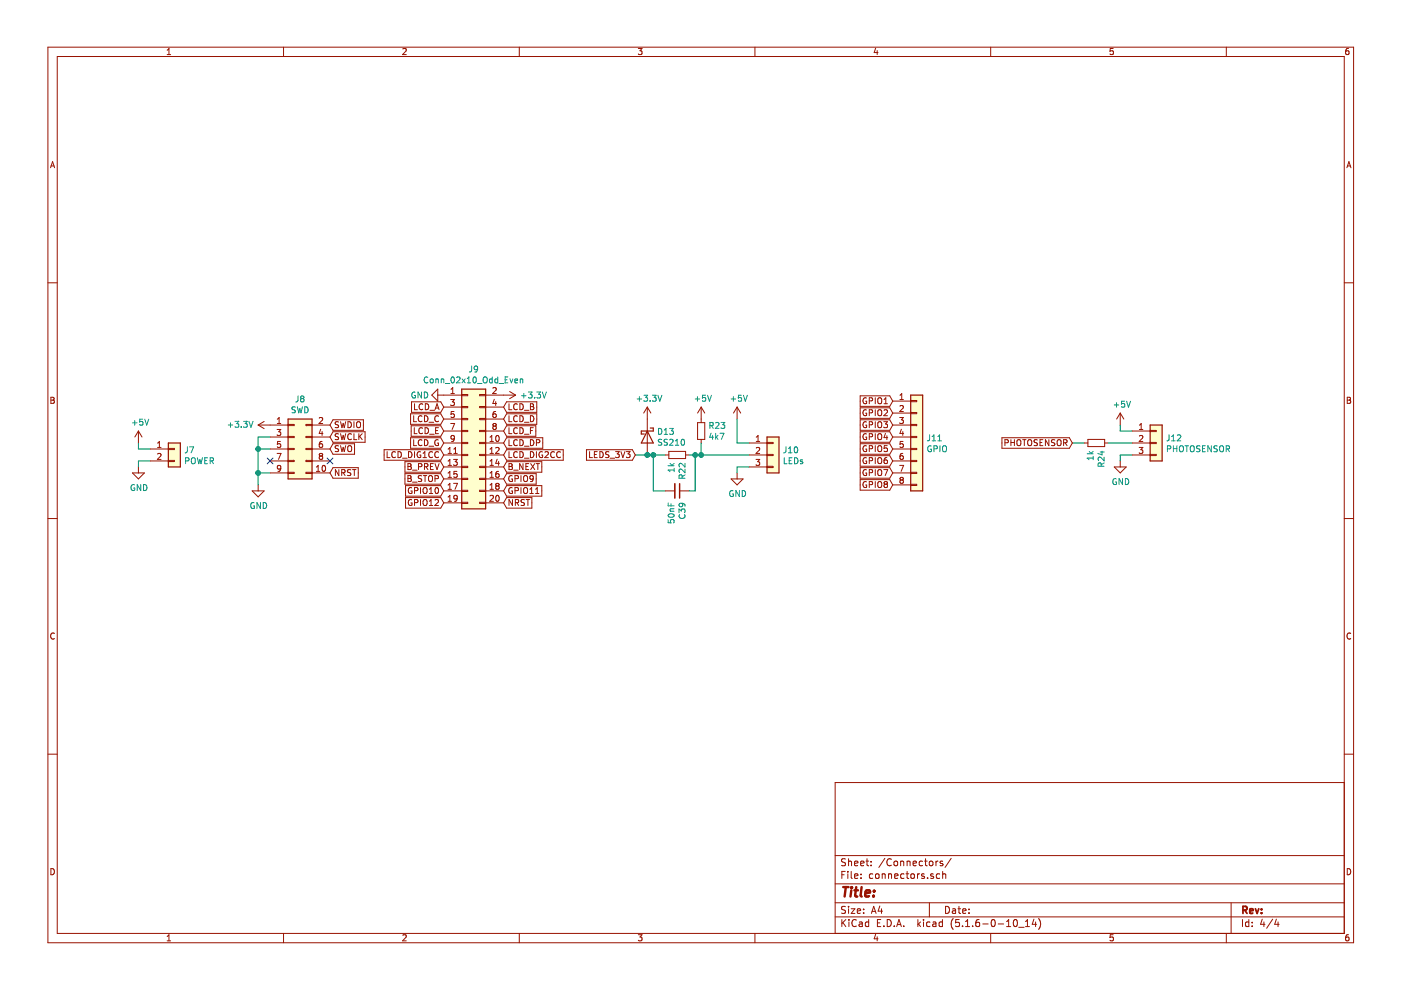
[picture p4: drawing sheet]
<svg xmlns="http://www.w3.org/2000/svg" width="297mm" height="210mm" viewBox="0 0 297 210" stroke-linecap="round" stroke-linejoin="round" font-family="sans-serif">
<path d="M.2 0h296.9v209.9h-296.9z" fill-rule="evenodd" fill="#fff" stroke="#fff" stroke-width=".21"/>
<g fill="none" stroke="#981200" stroke-width=".21">
<path d="M10.2 10h276.8v189.9h-276.8zM12.1 12h272.9v185.9h-272.9zM35.4 11.6h.8M35.4 10.6l.4-.3v1.3M60.1 10v2M85.4 10.4l.5-.1 .2 .3-.8 1h.8M110.1 10v2M135.3 10.3h.8l-.4 .5 .4 .1v.5l-.2 .2-.6-.2M160.1 10v2M185.6 10.2l-.3 .9h.9M186 10.7v.9M210 10v2"/>
<path d="M236 10.3h-.6l-.1 .6 .7-.1v.6l-.2 .2-.5-.2M260 10v2M285.9 10.3h-.4l-.1 .3-.1 .7 .2 .3 .5-.2-.1-.6h-.4l-.2 .2M10.7 35.6l.4-1.3 .5 1.3M10.8 35.2h.7M285.6 35.6l.4-1.3 .4 1.3M285.7 35.2h.6M10.2 60h1.9M285 60h2M10.8 84.2h.4l.3 .3-.3 .3 .3 .3-.2 .4h-.5zM10.8 84.8h.4M29.3 91.4v2.5"/>
<path d="M29.3 99v1.3M29.3 91.4l-.7 1.3M29.3 91.4l.8 1.3M31.9 95.2h3.8M31.9 97.7h3.8M33.4 94.9h.7M33.4 96.3l.5-.2 .2 .4-.7 .9h.7M33.4 94l.4-.4v1.3M35.7 97.6h1.3v.3h-1.3zM35.7 95.1h1.3v.2h-1.3zM54.7 90.1h6.4M54.7 90.1l1.3 .8"/>
<path d="M56 89.4l-1.3 .7M57.3 92.7h3.8M57.3 95.2h3.8M57.3 97.7h3.8M58.7 91.1h.8l-.4 .4 .4 .2v.4l-.2 .2-.6-.1M58.7 96.1h.9l-.6 1.3M58.8 89.8h.7M58.8 88.9l.4-.4v1.3M59.5 93.6h-.6l-.1 .6 .5-.1 .2 .2v.3l-.2 .3-.5-.2M59.5 99.2l-.2 .3-.4-.1-.1-.2 .1-.4 .4-.1 .2 .2-.1 .9-.5 .1M61.1 90h1.3v.2h-1.3zM61.1 92.5h1.3v.3h-1.3z"/>
<path d="M61.1 95.1h1.3v.2h-1.3zM61.1 97.6h1.3v.3h-1.3zM64.9 97.6h1.3v.3h-1.3zM64.9 92.5h1.3v.3h-1.3zM64.9 90h1.3v.2h-1.3zM64.9 95.1h1.3v.2h-1.3zM66.2 90.1h3.8M66.2 92.7h3.8M66.2 95.2h3.8M66.2 97.7h3.8M67.1 99.9h.7M67.1 99l.4-.3v1.2"/>
<path d="M67.7 88.6l.5-.1 .2 .4-.8 .9h.8M67.7 96.4l.2 .3M67.7 96.4h.1M67.7 96.4l.2-.3h.3l.2 .3M67.9 96.7l-.2 .2v.3l.2 .2h.4l.1-.2v-.3l-.2-.2M67.9 96.7h.3M68 91l-.3 .9h.8M68.3 91.5v.8M68.3 93.6h-.2a.79 .79 0 0 0-.2 1.3l.4-.1 .1-.5-.2-.2h-.3l-.2 .2M68.4 98.8l.2-.1a.67 .67 0 0 1 .4 .6 .67 .67 0 0 1-.4 .6l-.3-.4zM68.4 96.4h.1M68.4 96.4l-.2 .3"/>
<path d="M70.6 91.5h6.8v2.3h-6.8l-.6-1.1zM70.6 94.1h4.6v2.2h-4.6l-.6-1.1zM70.6 89h6.4v2.2h-6.4l-.6-1.1zM70.6 99.2h5.4v2.2h-5.4l-.6-1.1zM71.8 92l-.5-.1-.2 .2v.3l.6 .3 .1 .3-.3 .2h-.4M71.8 94.6l-.5-.1-.2 .1v.4l.6 .2 .1 .3-.3 .3-.4-.1M71.8 89.5l-.5-.1-.2 .1v.4l.6 .2 .1 .3-.3 .3-.4-.1M71.8 99.6v1.2l-.7-1.2v1.2M72.2 94.5l.3 1.3 .3-1 .2 1 .3-1.3M72.2 91.9l.3 1.3 .3-.9 .2 .9 .3-1.3M72.2 89.4l.3 1.3 .3-.9 .2 .9 .3-1.3M73.8 89.4a.64 .64 0 0 1 .7 .6 .64 .64 0 0 1-.7 .7z"/>
<path d="M73.8 94.7l.2-.2a.44 .44 0 0 1 .6 .4l-.1 .7-.5 .2-.2-.2zM74.4 99.6h-.5l-.3 .2 .2 .3 .5 .2v.4l-.7 .1M74.5 92.1a.58 .58 0 0 0-.8 .5 .58 .58 0 0 0 .7 .6l.1-.1M74.7 99.6h.8M75 91.9v1.3h.7M75 89.4v1.3M75.1 99.6v1.2M75.7 89.6l.2-.2a.44 .44 0 0 1 .5 .4v.7l-.5 .2-.2-.2zM76.1 91.9v1.3M76.3 92.5l.5 .7M76.8 91.9l-.7 .8M81.4 95.3h12l.7 1.2-.7 1.1h-12z"/>
<path d="M82.1 95.8v1.2h.6M83.8 95.9a.55 .55 0 0 0-.7 .1 .55 .55 0 0 0 0 .7l.4 .3 .3-.1M84.4 95.8a.64 .64 0 0 1 .7 .6 .64 .64 0 0 1-.7 .6zM85.3 97.2h1M85.9 97.9h7.5l.7 1.1-.7 1.1h-7.5zM86.5 98.3l.6 .1 .1 .2-.3 .3 .3 .2-.1 .4-.6 .1zM86.5 98.9h.4M86.6 95.8a.64 .64 0 0 1 .8 .6 .64 .64 0 0 1-.8 .6zM87.1 87.7h6.3l.7 1.1-.7 1.2h-6.3zM87.1 92.8h6.3l.7 1.1-.7 1.1h-6.3zM87.2 90.3h6.2l.7 1.1-.7 1.1h-6.2zM87.3 85.2h6.1l.7 1.1-.7 1.1h-6.1z"/>
<path d="M87.5 99.7h.9M87.7 88.1v1.3h.6M87.7 93.2v1.3h.6M87.8 90.7v1.2h.6M87.9 85.6v1.3h.6M87.9 95.8v1.2M88.7 99l.7-.1v-.5l-.7-.1v1.3M89.2 95.8a.57 .57 0 0 0-.8 .6 .57 .57 0 0 0 .8 .5v-.4h-.2M89.5 88.3a.58 .58 0 0 0-.8 .5 .58 .58 0 0 0 .7 .6l.1-.1M89.5 93.3a.58 .58 0 0 0-.8 .6 .58 .58 0 0 0 .7 .5h.1M89.6 90.8a.56 .56 0 0 0-.8 .1 .56 .56 0 0 0 .1 .7l.3 .3 .4-.1M89.6 85.7a.56 .56 0 0 0-.8 .5 .56 .56 0 0 0 .8 .5"/>
<path d="M89.7 97h.7M89.7 96.1l.4-.3v1.2M90 99l.7-.1v-.5l-.7-.1v1.3M90 88.1a.64 .64 0 0 1 .7 .7 .64 .64 0 0 1-.7 .6zM90 93.2a.64 .64 0 0 1 .7 .7 .64 .64 0 0 1-.7 .6zM90.1 90.7a.64 .64 0 0 1 .8 .6 .64 .64 0 0 1-.8 .6zM90.2 85.6a.64 .64 0 0 1 .7 .6 .64 .64 0 0 1-.7 .7zM90.3 99l.4 .6M91 94.6h.9M91 89.5h.9M91.1 92.1h1M91.2 87h.9"/>
<path d="M91.3 98.9h.4M91.7 95.9a.56 .56 0 0 0-.8 .5 .56 .56 0 0 0 .8 .5M91.9 98.3h-.6v1.3h.6M92.2 98.3l.5 1.3 .4-1.3M92.2 86.9l.5-1.3 .4 1.3M92.4 91.3h.4M92.4 86.5h.6M92.8 83.8h5.1M92.8 82.5v2.5l-1.3-1.2zM92.9 93.3a.57 .57 0 0 0-.7 .6 .57 .57 0 0 0 .8 .5v-.4h-.3M93 88.3a.56 .56 0 0 0-.8 .5 .56 .56 0 0 0 .8 .5M93 90.7h-.6v1.2h.6"/>
<path d="M93 95.9a.56 .56 0 0 0-.8 .5 .56 .56 0 0 0 .8 .5M94.1 91.4h3.8M94.1 93.9h3.8M94.1 96.5h3.8M94.1 99h3.8M94.1 86.3h3.8M94.1 88.8h3.8M95 98.7h.7M95 96.1h.7M95 95.2l.4-.3v1.2M95 97.8l.4-.4v1.3M95.6 89.8h.8l-.5 1.3"/>
<path d="M95.6 84.7h.7l-.4 .5 .4 .1v.5l-.2 .2-.5-.1M95.6 83.4h.7M95.6 82.5l.4-.3v1.2M96.2 97.4h.8l-.5 .5 .4 .1 .1 .4-.3 .3-.5-.2M96.2 96.1h.8M96.2 95.2l.4-.3v1.2M96.3 87.3h-.6l-.1 .6 .5-.2 .2 .3v.3l-.2 .2-.5-.1M96.3 92.9l-.2 .2h-.4l-.1-.2 .1-.4 .4-.2 .2 .3-.1 .9-.5 .1M96.9 99.9h-.6l-.1 .7 .5-.2 .3 .3v.3l-.3 .2-.5-.1M97.9 91.3h1.3v.2h-1.3zM97.9 96.3h1.3v.3h-1.3zM97.9 93.8h1.3v.3h-1.3z"/>
<path d="M97.9 88.7h1.3v.3h-1.3zM97.9 83.6h1.3v.3h-1.3zM97.9 86.2h1.3v.2h-1.3zM97.9 98.9h1.3v.2h-1.3zM101.7 91.3h1.3v.2h-1.3zM101.7 96.3h1.3v.3h-1.3zM101.7 93.8h1.3v.3h-1.3zM101.7 88.7h1.3v.3h-1.3zM101.7 98.9h1.3v.2h-1.3zM101.7 86.2h1.3v.2h-1.3zM101.7 83.6h1.3v.3h-1.3zM103 91.4h3.8"/>
<path d="M103 93.9h3.8M103 96.5h3.8M103 99h3.8M103 83.8h6.3M103 86.3h3.8M103 88.8h3.8M103.9 98.7h.7M103.9 93.6h.7M103.9 96.1h.7M103.9 92.7l.4-.4v1.3M103.9 95.2l.4-.3v1.2M103.9 97.8l.4-.4v1.3"/>
<path d="M104.5 82.3l.5-.1 .2 .3-.8 .9h.8M104.7 90.3l-.2-.2 .2-.3h.3l.2 .2-.2 .3M104.7 90.3l-.2 .3v.2l.2 .3 .4-.1 .1-.2v-.2l-.2-.3M104.7 90.3h.3M104.8 84.7l-.3 .8h.8M105.1 87.3h-.2a.79 .79 0 0 0-.2 1.2h.4l.1-.5-.2-.3h-.3l-.2 .3M105.1 95l.5-.1 .2 .3-.8 .9h.8M105.1 85.1v.9M105.2 92.5l.2-.2a.67 .67 0 0 1 .5 .7 .67 .67 0 0 1-.5 .6l-.3-.5zM105.4 97.4l-.3 .8h.8M105.7 99.9l-.4 .2-.2 .4 .1 .6 .5 .1 .1-.2-.1-.5-.3-.1-.3 .3M105.7 97.8v.9"/>
<path d="M107.4 97.9h7.5v2.2h-7.5l-.6-1.1zM107.4 95.3h12v2.3h-12l-.6-1.1zM107.4 90.3h6.2v2.2h-6.2l-.6-1.1zM107.4 87.7h6.4v2.3h-6.4l-.6-1.2zM107.4 85.2h6.4v2.2h-6.4l-.6-1.1zM107.4 92.8h7.7v2.2h-7.7l-.6-1.1zM107.9 98.3h.4l.3 .2-.3 .4 .4 .2-.2 .4-.6 .1zM107.9 98.9h.4M107.9 85.6v1.3h.6M107.9 88.1v1.3h.6M107.9 90.7v1.2h.6M107.9 93.2v1.3h.6"/>
<path d="M107.9 95.8v1.2h.6M108 83l1.3 .8M108.9 99.7h1M109.3 83.8l-1.3 .7M109.7 90.8a.55 .55 0 0 0-.8 .1 .55 .55 0 0 0 .1 .7l.3 .3 .4-.1M109.7 85.7a.55 .55 0 0 0-.8 .1 .55 .55 0 0 0 .1 .8l.3 .3 .4-.2M109.7 93.3a.55 .55 0 0 0-.8 .1 .55 .55 0 0 0 .1 .8l.3 .3 .4-.1M109.7 95.9a.55 .55 0 0 0-.8 .1 .55 .55 0 0 0 .1 .7l.3 .3 .4-.1M109.7 88.3a.55 .55 0 0 0-.8 .1 .55 .55 0 0 0 .1 .7l.3 .3 .4-.1M110.2 88.1a.64 .64 0 0 1 .7 .7 .64 .64 0 0 1-.7 .6zM110.2 85.6a.64 .64 0 0 1 .7 .6 .64 .64 0 0 1-.7 .7zM110.2 90.7a.64 .64 0 0 1 .7 .6 .64 .64 0 0 1-.7 .6z"/>
<path d="M110.2 93.2a.64 .64 0 0 1 .7 .7 .64 .64 0 0 1-.7 .6zM110.2 95.8a.64 .64 0 0 1 .7 .6 .64 .64 0 0 1-.7 .6zM110.9 98.3v1.3l-.7-1.3v1.3M111.2 97.2h1M111.2 94.6h1M111.2 92.1h1M111.2 87h1M111.2 89.5h1M111.5 98.9h.4M112.1 98.3h-.6v1.3h.6M112.5 91.3h.4M112.5 86.2h.4"/>
<path d="M112.5 85.6l.6 .1v.3l-.2 .2 .3 .2-.1 .4-.6 .1zM112.5 93.2a.64 .64 0 0 1 .7 .7 .64 .64 0 0 1-.7 .6zM112.5 95.8a.64 .64 0 0 1 .7 .6 .64 .64 0 0 1-.7 .6zM112.5 88.1a.64 .64 0 0 1 .7 .7 .64 .64 0 0 1-.7 .6zM112.5 98.3l.9 1.3M113.1 90.7h-.6v1.2M113.4 98.3l-.9 1.3M113.7 98.3h.7M113.7 93.9l.6-.1 .2-.2-.1-.3-.7-.1v1.3M113.7 95.8v1.2M114 98.3v1.3M115 95.8a.57 .57 0 0 0-.7 .6 .57 .57 0 0 0 .8 .5v-.4h-.3"/>
<path d="M115.5 95.9l.5-.1 .3 .3-.8 .9h.8M117.5 95.9a.56 .56 0 0 0-.8 .5 .56 .56 0 0 0 .8 .5M118.8 95.9a.56 .56 0 0 0-.8 .5 .56 .56 0 0 0 .8 .5M124.3 95.3h9.8l.6 1.2-.6 1.1h-9.8zM125 95.8v1.2h.6M126 96.4h.4M126.6 95.8h-.6v1.2h.6M127.2 95.8a.64 .64 0 0 1 .7 .6 .64 .64 0 0 1-.7 .6zM129.1 95.8h-.5l-.1 .1v.4l.5 .2 .1 .3-.2 .2h-.5M129.3 97.2h1M130.5 95.8h.8l-.4 .4 .3 .2 .1 .4-.3 .2-.5-.1M131.7 95.8l.4 1.2 .4-1.2"/>
<path d="M132.8 95.8h.8l-.4 .4 .3 .2v.5l-.2 .1-.5-.1M137.2 86.3l-.7 1.3M137.2 86.3v10.2M137.2 86.3l.8 1.3M141 96.5h.8M141.8 95.7h3.6v1.5h-3.6zM145.4 96.5h.7M147.9 89.6h1.5v3.6h-1.5zM148.7 86.3l-.8 1.3M148.7 86.3v3.3M148.7 93.2v.7M148.7 86.3l.7 1.3"/>
<path d="M156.3 86.3l-.8 1.3M156.3 86.3v2.5M156.3 86.3l.7 1.3M158.8 93.9h3.8M158.8 96.5h3.8M158.8 99h3.8M160.3 97.4h.8l-.5 .5 .4 .1 .1 .4-.3 .3-.5-.2M160.3 93.6h.8M160.3 95l.5-.1 .3 .3-.8 .9h.8M160.3 92.7l.4-.4v1.3M162.6 96.3h1.3v.3h-1.3zM162.6 93.8h1.3v.3h-1.3z"/>
<path d="M162.6 98.9h1.3v.2h-1.3zM182.4 91.5h6.2l.7 1.2-.7 1.1h-6.2zM182.4 94.1h6.2l.7 1.1-.7 1.1h-6.2zM182.4 89h6.2l.7 1.1-.7 1.1h-6.2zM182.4 96.6h6.2l.7 1.1-.7 1.2h-6.2zM182.4 99.2h6.2l.7 1.1-.7 1.1h-6.2zM182.4 86.5h6.2l.7 1.1-.7 1.1h-6.2zM182.4 83.9h6.2l.7 1.1-.7 1.2h-6.2zM183.7 99.6a.57 .57 0 0 0-.8 .6 .57 .57 0 0 0 .8 .5v-.4h-.2M183.7 94.6a.57 .57 0 0 0-.8 .5 .57 .57 0 0 0 .8 .5v-.4h-.2M183.7 97.1a.57 .57 0 0 0-.8 .6 .57 .57 0 0 0 .8 .5v-.4h-.2M183.7 84.4a.57 .57 0 0 0-.8 .6 .57 .57 0 0 0 .8 .5v-.4h-.2"/>
<path d="M183.7 86.9a.57 .57 0 0 0-.8 .6 .57 .57 0 0 0 .8 .5v-.4h-.2M183.7 89.5a.57 .57 0 0 0-.8 .6 .57 .57 0 0 0 .8 .5v-.5h-.2M183.7 92a.57 .57 0 0 0-.8 .6 .57 .57 0 0 0 .8 .5v-.4h-.2M184.3 85l.7-.1v-.4l-.7-.2v1.3M184.3 87.5l.7-.1v-.4l-.7-.1v1.2M184.3 90.1l.7-.1v-.5l-.7-.1v1.3M184.3 92.6l.7-.1v-.4l-.7-.2v1.3M184.3 95.1l.7-.1v-.4l-.7-.1v1.3M184.3 97.7l.7-.1v-.4l-.7-.2v1.3M185.6 84.3v1.3M185.6 86.9v1.2M185.6 89.4v1.3"/>
<path d="M185.6 91.9v1.3M185.6 94.5v1.3M185.6 97v1.3M185.6 99.6v1.2M186.2 99.7l.2-.1a.44 .44 0 0 1 .5 .4v.7l-.5 .1-.2-.1zM186.2 97.2l.2-.2a.44 .44 0 0 1 .5 .5v.6l-.5 .2-.2-.2zM186.2 84.5l.2-.2a.44 .44 0 0 1 .5 .5v.6l-.5 .2-.2-.2zM186.2 87l.2-.1a.44 .44 0 0 1 .5 .4v.7l-.5 .1-.2-.1zM186.2 89.6l.2-.2a.44 .44 0 0 1 .5 .4v.7l-.5 .2-.2-.2zM186.2 92.1l.2-.2a.44 .44 0 0 1 .5 .5v.6l-.5 .2-.2-.2zM186.2 94.7l.2-.2a.44 .44 0 0 1 .5 .4v.7l-.5 .2-.2-.2zM187.4 99.6h.8l-.5 1.2"/>
<path d="M187.4 89.4h.8l-.5 .5 .4 .1v.6l-.2 .1-.5-.1M187.4 85.6h.8M187.4 84.7l.4-.4v1.3M187.4 87l.5-.1 .3 .3-.8 .9h.8M187.7 91.9l-.3 .9h.8M188 97h-.2a.79 .79 0 0 0-.1 1.3l.4-.1v-.6l-.4-.1-.3 .3M188 92.4v.8M188.1 94.5h-.6l-.1 .6 .2-.1 .5 .1v.5l-.2 .2-.5-.2M189.3 90.1h3.8M189.3 92.7h3.8M189.3 95.2h3.8M189.3 97.7h3.8"/>
<path d="M189.3 85h3.8M189.3 87.6h3.8M190.8 88.5h.7l-.4 .5 .4 .1v.5l-.2 .2-.5-.1M190.8 98.7h.8l-.5 1.2M190.8 84.7h.7M190.8 83.8l.4-.4v1.3M190.8 86.1l.5-.1 .2 .3-.7 1h.7M191.1 91l-.3 .9h.8M191.4 96.1h-.2a.79 .79 0 0 0-.1 1.3h.3l.1-.5-.2-.3h-.2l-.3 .3M191.4 91.5v.8M191.5 93.6h-.6l-.1 .6 .5-.1 .2 .2v.3l-.2 .3-.5-.2M193.1 84.9h1.3v.3h-1.3z"/>
<path d="M193.1 87.5h1.3v.2h-1.3zM193.1 90h1.3v.2h-1.3zM193.1 92.5h1.3v.3h-1.3zM193.1 95.1h1.3v.2h-1.3zM193.1 97.6h1.3v.3h-1.3zM212.4 92.8h14.3l.7 1.1-.7 1.1h-14.3zM213.1 93.9l.6-.1 .1-.2-.1-.3-.6-.1v1.3M214.3 93.8h.8M214.3 93.2v1.3M215.1 93.2v1.3M215.7 93.4l.2-.2a.44 .44 0 0 1 .5 .4v.7l-.5 .2-.2-.2zM216.8 93.2h.7"/>
<path d="M217.2 93.2v1.3M218 93.4l.2-.2a.45 .45 0 0 1 .6 .4l-.2 .8h-.5a.92 .92 0 0 1-.1-1zM219.9 93.3l-.4-.1-.2 .1v.4l.5 .3 .1 .3-.2 .2-.5-.1M220.5 93.8h.4M221.1 93.2h-.6v1.3h.6M222.4 93.2v1.3l-.8-1.3v1.3M223.7 93.3l-.5-.1-.2 .1v.4l.5 .3 .2 .3-.3 .2-.5-.1M224.2 93.4l.2-.2a.44 .44 0 0 1 .6 .4l-.1 .7-.5 .2-.2-.2zM225.5 93.9l.7-.1v-.5l-.7-.1v1.3M225.8 93.9l.4 .6M229.9 93.9h.8M230.7 93.2h3.5v1.5h-3.5z"/>
<path d="M234.2 93.9h.8M236.2 99h2.6l-1.3 1.3zM237.5 87.6l.8 1.2M237.5 87.6v2.5M237.5 97.7v1.3M237.5 87.6l-.8 1.2M240 91.4h3.9M240 93.9h3.9M240 96.5h3.9M241.5 94.9h.8l-.4 .4 .3 .2 .1 .4-.2 .2-.6-.1M241.6 91.1h.7M241.6 92.5l.5-.2 .2 .4-.8 .9h.8"/>
<path d="M241.6 90.1l.4-.3v1.3M243.9 91.3h1.2v.2h-1.2zM243.9 93.8h1.2v.3h-1.2zM243.9 96.3h1.2v.3h-1.2zM285.6 84.2h.5l.2 .3-.2 .3 .3 .3-.2 .4h-.6zM285.6 84.8h.5M10.2 109.9h1.9M28.1 100.3h2.5l-1.3 1.2zM53.5 104.1h2.5l-1.3 1.3zM54.7 102.8v1.3M57.3 100.3h3.8M61.1 100.1h1.3v.3h-1.3z"/>
<path d="M64.9 100.1h1.3v.3h-1.3zM66.2 100.3h3.8M72.5 100.2h.6v-.5l-.6-.1v1.2M72.8 100.2l.4 .6M85.9 100.4h7.5l.7 1.1-.7 1.2h-7.5zM86 105.5h7.4l.7 1.1-.7 1.1h-7.4zM86 103h7.4l.7 1.1-.7 1.1h-7.4zM86.5 100.8l.6 .2 .1 .2-.3 .2 .3 .3-.1 .4h-.6zM86.5 101.4h.4M87.3 103.4a.59 .59 0 0 0-.7 .6 .59 .59 0 0 0 .7 .6l.1-.5h-.3M87.3 106a.59 .59 0 0 0-.7 .6 .59 .59 0 0 0 .7 .5l.1-.5h-.3M87.5 102.2h.9"/>
<path d="M87.9 104h.6l.1-.2-.1-.3-.6-.1v1.2M87.9 106.6l.6-.1 .1-.2-.1-.3-.6-.1v1.3M89.2 103.4v1.2M89.2 105.9v1.3M89.4 100.9l-.5-.1-.2 .2v.3l.6 .3 .1 .3-.2 .2h-.5M89.8 100.8h.7M89.8 106.1l.2-.2a.45 .45 0 0 1 .6 .4l-.2 .8h-.5a.92 .92 0 0 1-.1-1zM89.8 103.5l.2-.1a.45 .45 0 0 1 .6 .4l-.2 .8h-.5a.92 .92 0 0 1-.1-1.1zM90.1 100.8v1.3M90.9 101l.3-.2a.44 .44 0 0 1 .5 .5l-.1 .6-.4 .2-.3-.2zM91 107.2h.7M91 104.6h.7"/>
<path d="M91 103.7l.4-.3v1.2M91 106.3l.4-.4v1.3M92.2 101.5l.7-.1v-.4l-.7-.2v1.3M92.2 106l.5-.1 .3 .4-.8 .9h.8M92.4 103.5l.1-.1a.67 .67 0 0 1 .5 .6 .67 .67 0 0 1-.5 .6l-.3-.4zM94.1 104.1h3.8M94.1 101.5h3.8M94.1 106.6h3.8M95 101.2h.7M95 100.3l.4-.4v1.3M95 102.8l.4-.3v1.3M95 105.4l.4-.4v1.3"/>
<path d="M95 103.8h.7M95 106.3h.7M96.2 102.5h.8l-.5 1.3M97 105.6l-.3 .2h-.4v-.7l.4-.1 .3 .3-.1 .7-.2 .2-.4 .1M97.9 101.4h1.3v.3h-1.3zM97.9 104h1.3v.2h-1.3zM97.9 106.5h1.3v.2h-1.3zM101.7 101.4h1.3v.3h-1.3zM101.7 104h1.3v.2h-1.3zM101.7 106.5h1.3v.2h-1.3zM103 104.1h3.8M103 101.5h3.8"/>
<path d="M103 106.6h3.8M103.9 101.2h.7M103.9 100.3l.4-.4v1.3M103.9 102.8l.4-.3v1.3M103.9 105.1l.5-.1 .2 .4-.8 .9h.8M103.9 103.8h.7M105.2 105.1l.2-.1a.67 .67 0 0 1 .5 .7 .67 .67 0 0 1-.5 .6l-.3-.5zM105.4 103l-.3-.2 .3-.3h.2l.2 .2-.2 .3M105.4 103l-.3 .3 .1 .3 .2 .2 .3-.1 .1-.2v-.2l-.2-.3M105.4 103h.2M107.4 100.4h6.3v2.3h-6.3l-.6-1.2zM107.4 103h7.5v2.2h-7.5l-.6-1.1z"/>
<path d="M107.4 105.5h5.4v2.2h-5.4l-.6-1.1zM108.6 103.4a.57 .57 0 0 0-.7 .6 .57 .57 0 0 0 .8 .5v-.4h-.3M108.6 100.9a.57 .57 0 0 0-.7 .6 .57 .57 0 0 0 .8 .5v-.4h-.3M108.7 105.9v1.3l-.8-1.3v1.3M109.2 101.5l.7-.1v-.4l-.7-.2v1.3M109.2 104l.7-.1v-.4l-.7-.1v1.2M109.3 106.6l.6-.1v-.5l-.6-.1v1.3M109.6 106.6l.4 .6M110.5 100.8v1.3M110.5 103.4v1.2M111.1 101l.2-.2a.44 .44 0 0 1 .6 .5l-.1 .6-.5 .2-.2-.2zM111.1 103.5l.2-.1a.44 .44 0 0 1 .6 .4l-.1 .7-.5 .1-.2-.1z"/>
<path d="M111.2 106l-.5-.1-.2 .3 .1 .3 .5 .2v.4h-.6M111.5 105.9h.8M111.9 105.9v1.3M112.3 103.7l.4-.3v1.2M112.3 104.6h.8M113.1 101.4l-.3 .2h-.3l-.2-.2 .1-.4 .4-.2 .3 .3-.2 .9-.4 .1M113.6 104.6h.7M113.6 103.7l.3-.3v1.2M141 104.1h2.1M144.1 104.1h2M155 101.5h2.5l-1.2 1.3zM156.3 100.3v1.2"/>
<path d="M182.4 101.7h6.2l.7 1.1-.7 1.1h-6.2zM183.7 102.2a.57 .57 0 0 0-.8 .5 .57 .57 0 0 0 .8 .5v-.4h-.2M184.3 100.2l.7-.1v-.4l-.7-.1v1.2M184.3 102.8l.7-.1v-.5l-.7-.1v1.3M185.6 102.1v1.3M186.2 102.3l.2-.2a.44 .44 0 0 1 .5 .4v.7l-.5 .2-.2-.2zM187.7 102.7l-.3-.3 .3-.3 .4 .1v.3l-.2 .2M187.7 102.7l-.3 .2v.2l.3 .3 .3-.1 .2-.2-.1-.3-.2-.1M187.7 102.7h.2M189.3 100.3h3.8M189.3 102.8h3.8M191.1 101.8l-.3-.3 .3-.3h.2l.2 .3-.2 .3"/>
<path d="M191.1 101.8l-.3 .2v.3l.3 .2 .3-.1 .1-.1v-.3l-.2-.2M191.1 101.8h.2M193.1 100.1h1.3v.3h-1.3zM193.1 102.7h1.3v.2h-1.3zM285 109.9h2M11.5 134.3a.58 .58 0 0 0-.8 .5 .58 .58 0 0 0 .8 .6M286.4 134.3a.58 .58 0 0 0-.8 .5 .58 .58 0 0 0 .8 .6M10.2 159.9h1.9M285 159.9h2M285 165.9h-107.9v32M10.8 184.2a.65 .65 0 0 1 .7 .6 .65 .65 0 0 1-.7 .7zM35.4 198.5l.4-.3v1.3"/>
<path d="M35.4 199.5h.8M60.1 197.9v2M85.4 198.3l.5-.1 .2 .3-.8 1h.8M110.1 197.9v2M135.3 198.2h.8l-.4 .5 .4 .1v.6l-.2 .1-.6-.1M160.1 197.9v2M177.1 194.4h107.9M177.1 191.4h107.9M177.1 187.4h107.9M177.1 181.4h107.9M178.5 185.5h.5M178.5 195v1.5"/>
<path d="M178.7 195.6l.6 .9M179.2 184.8h-.7v1.5M179.3 192.2h-.6l-.3 .2 .1 .4 .7 .3v.4l-.2 .2-.6-.1M179.3 182.1h-.6l-.3 .2 .1 .4 .7 .3v.4l-.2 .2-.6-.1M179.3 195l-.8 .8M179.8 184.8v.1M179.8 185.3v1M179.9 182.1v1.5M179.9 192.2v.1M179.9 192.7v1M179.9 182.7l.2-.1h.4v1M180 195v.1"/>
<path d="M180 195.5v1M180.5 192.7h.8l-.8 1h.8M180.5 184.8v1.3l.2 .2M181.2 185.8l.7-.2-.1-.3h-.4l-.2 .2 .1 .7h.5M181.2 183.1l.7-.2-.1-.3h-.4l-.2 .2 .1 .7h.5M181.5 195.1a.59 .59 0 0 0-.7 0 .59 .59 0 0 0-.2 .7 .56 .56 0 0 0 .3 .6 .56 .56 0 0 0 .6-.1M181.8 193.2l.7-.2-.1-.2-.4-.1-.2 .2v.7h.6M182.2 195.5h.6v1M182.5 183.1l.7-.2-.1-.3h-.4l-.2 .2 .1 .7h.5M182.6 186.1v.2M182.6 185.3v.2M182.8 195.8l-.5 .1-.2 .2 .2 .4 .5-.1"/>
<path d="M183.1 193.5v.2M183.1 192.8v.1M183.6 182.6h.6M183.8 182.1v1.3l.4 .2M184.2 195.5h-.5l-.2 .2v.6l.2 .2 .5-.1M184.2 195v1.5M184.7 183.4v.2M184.7 182.6v.2M184.8 193.7l.4-1.5 .5 1.5M184.9 193.2h.7M185 185.3h-.4l-.3 .2 .1 .6 .2 .2 .4-.1M185.6 198.1l-.3 .9h.9"/>
<path d="M185.7 185.4l.2-.1 .4 .1v.7l-.2 .2-.4-.2zM186 198.6v.9M186 195.7h.5M186.5 192.1l-.3 1.1h.9M186.7 195h-.7v1.5h.7M186.9 192.7v1M187 185.4l.2-.1h.4l.1 1M187 185.3v1M187.4 196.3v.2M187.6 182l-1.3 1.9M188.1 195a.76 .76 0 0 1 .9 .7 .76 .76 0 0 1-.9 .8zM188.4 185.4l.2-.1h.4v1"/>
<path d="M188.4 185.3v1M189 182.2a.71 .71 0 0 0-1 .5 .71 .71 0 0 0 .7 .9l.3-.2M189.6 196.3v.2M189.6 182.7l.2-.1 .4 .1v.7l-.2 .2-.4-.2zM189.7 185.8l.7-.2-.1-.3h-.4l-.2 .2v.7h.6M190.1 196.5l.5-1.5 .5 1.5M190.2 196h.8M191 182.7l.2-.1h.3l.1 1M191 182.6v1M191.6 196.3v.2M191.7 185.3h-.5l-.2 .2v.6l.2 .2 .5-.1M192.1 185.3h.6"/>
<path d="M192.3 184.8v1.3l.4 .2M192.3 182.6v1M192.3 182.7l.2-.1h.4l.1 1M193.2 185.4l.2-.1 .4 .1v.7l-.2 .2-.4-.2zM193.6 183.1l.7-.2-.1-.3h-.4l-.2 .2 .1 .7h.5M194.5 185.3v1M194.6 195v1.5M194.7 195.9l.5 .6M195 185.3l-.5 .2M195.2 195.5l-.6 .5M195.6 182.6h-.4l-.3 .3 .1 .6h.6M195.8 195v.1"/>
<path d="M195.8 195.5v1M196 185.3h-.4l-.2 .2v.2l.6 .1v.4h-.6M196 182.6h.6M196.2 182.1v1.3l.4 .2M196.7 186.1v.2M197 191.4v3M197.1 182.7l.2-.1 .4 .1v.7l-.2 .2-.4-.2zM197.2 195.5h-.5l-.2 .2v.6l.2 .2 .5-.1M197.8 195.5h.6v1M197.9 185.3h-.4l-.2 .2 .1 .2 .5 .1v.4h-.6M198.4 195.8l-.7 .3 .3 .4 .4-.1M198.4 182.6v1"/>
<path d="M198.9 182.6l-.5 .3M199.2 185.3h-.4l-.3 .2 .1 .6 .2 .2 .4-.1M199.8 195.5h-.4l-.3 .2 .1 .6 .2 .2 .4-.1M199.8 195v1.5M199.9 185.4l.2-.1h.3l.1 1M199.9 184.8v1.5M199.9 182.6h-.4l-.2 .2 .1 .2 .5 .1v.4h-.6M200.5 192.2a.75 .75 0 0 1 .8 .7 .75 .75 0 0 1-.8 .8zM201.7 182l-1.3 1.9M202 192.8h.5l.1 .9M202.1 194.8a1.71 1.71 0 0 0 0 2.2M202.6 193l-.5 .1-.2 .2 .2 .4 .5-.1"/>
<path d="M203.1 192.7h.6M203.3 192.2v1.3l.4 .2M203.4 195h-.7l-.1 .7 .7-.1 .1 .2v.5l-.2 .2-.6-.2M204.1 196.3v.2M204.1 193.2l.7-.2-.1-.2-.4-.1-.2 .2 .1 .7h.5M204.7 196.5h.9M204.7 195.4l.4-.4v1.5M205.4 193.5v.2M205.4 192.8v.1M206.2 196.3v.2M207.6 195h-.5a1.16 1.16 0 0 0-.1 1.4l.4 .1 .3-.2v-.5l-.3-.3-.4 .1-.1 .2M208.4 195.9h1.1"/>
<path d="M210 197.9v2M210.3 195h.2a.8 .8 0 0 1 .5 .7 .8 .8 0 0 1-.5 .8 1 1 0 0 1-.2-1.5zM211.6 195.9h1.2M213.4 196.5h.9M213.4 195.4l.5-.4v1.5M215.1 195h.1a.8 .8 0 0 1 .5 .7 .8 .8 0 0 1-.5 .8 .97 .97 0 0 1-.1-1.5zM216 196.6h1.1M217.4 196.5h.9M217.4 195.4l.4-.4v1.5M219.2 194.9l-.3 1.1h.9M219.6 195.5v1M220.2 194.8a1.71 1.71 0 0 1 0 2.2"/>
<path d="M236 198.2h-.6l-.1 .6 .7-.1v.7l-.2 .1-.5-.1M260 197.9v2M261 191.4v6.5M263.4 195v1.5M264.8 195.5h-.5l-.2 .2 .1 .7h.6M264.8 195v1.5M265.5 196.3v.2M265.5 195.5v.2M267.6 194.9l-.3 1.1h.9M268 195.5v1M269.8 194.9l-1.2 1.9M270.6 194.9l-.3 1.1h.9"/>
<path d="M271 195.5v1M285.6 184.2a.65 .65 0 0 1 .8 .6 .65 .65 0 0 1-.8 .7zM285.9 198.2h-.4l-.1 .3-.1 .7 .2 .3 .5-.1-.1-.7h-.4l-.2 .2"/>
</g>
<path d="M263.5 193l.7-.1 .2-.2-.1-.4-.2-.1h-.6v1.5M263.9 193l.5 .7M265 193.2l.7-.2-.1-.2-.4-.1-.2 .2v.7h.6M266.2 192.7l.3 1 .4-1M267.5 193.5v.2M267.5 192.8v.1" fill="none" stroke="#981200" stroke-width=".38"/>
<path d="M178.8 188.1h1.1M179.3 188.1l-.2 2M180.5 188.8l-.2 1.3M180.6 188.1l-.1 .2M180.6 188.1l.1 .1-.2 .1M181.2 188.8h.7M181.5 188.1l-.2 1.7 .1 .2 .4 .1M182.7 188.1l-.2 1.7 .2 .3M183.5 189.4l1-.2-.1-.4h-.6l-.3 .2v1h.8M185.2 189.9v.2M185.3 188.8l.1 .1-.1 .1M185.3 188.8v.2" fill="none" stroke="#981200" stroke-width=".51"/>
<g fill="#fffecd" stroke="#fffecd" stroke-width=".25">
<path d="M61.1 88.8h5.1v12.7h-5.1z" fill-rule="evenodd"/>
<path d="M35.7 93.9h2.5v5.1h-2.5z" fill-rule="evenodd"/>
<path d="M243.9 90.1h2.5v7.6h-2.5z" fill-rule="evenodd"/>
<path d="M193.1 83.8h2.5v20.3h-2.5z" fill-rule="evenodd"/>
<path d="M97.9 82.5h5.1v25.4h-5.1z" fill-rule="evenodd"/>
<path d="M162.6 92.7h2.6v7.6h-2.6z" fill-rule="evenodd"/>
</g>
<path d="M35.7 93.9h2.5v5.1h-2.5zM61.1 88.8h5.1v12.7h-5.1zM97.9 82.5h5.1v25.4h-5.1zM137.2 91.4l1.3 2.5h-2.5zM137.9 90.8h.6v.6h-2.5v.6h.6M162.6 92.7h2.6v7.6h-2.6zM193.1 83.8h2.5v20.3h-2.5zM243.9 90.1h2.5v7.6h-2.5z" fill="none" stroke="#981200" stroke-width=".25"/>
<g fill="none" stroke="#009596" stroke-width=".21">
<path d="M100 77.6v.9l-.2 .3-.3 .1M101.3 78.2l-.3 .2-.3-.1-.2-.1 .1-.5 .4-.1 .3 .3-.2 .8-.4 .2M104.4 79.9v1.3M105.5 79.9v1.3M107.7 79.9h-.6v1.3h.6M28.1 89.7h.9M28.6 89.2v.9M30.3 88.9h-.6l-.1 .6 .2-.1h.4l.1 .6-.2 .1-.5-.1M30.7 88.9l.4 1.2 .4-1.2M39.4 97.7h.6l.1-.2-.1-.3-.6-.2v1.3M39.7 94.7v1l-.1 .3h-.4M40.2 94.7h.9l-.6 1.3"/>
<path d="M40.6 97.2l.3-.2a.44 .44 0 0 1 .5 .5v.6l-.5 .2-.3-.2zM41.8 97l.3 1.3 .3-.9 .2 .9 .3-1.3M43.4 97.7h.4M44 97h-.6v1.3h.6M44.6 97.7h.6v-.5l-.6-.2v1.3M44.9 97.7l.4 .6M48.4 90.1h1M48.9 89.6v1M49.8 89.3h.8l-.4 .5 .3 .1 .1 .5-.2 .2-.6-.1M51.2 90.5v.1M51.6 89.3h.8l-.4 .5 .4 .1v.6l-.2 .1-.6-.1M52.8 89.3l.4 1.3 .4-1.3"/>
<path d="M62.6 86.3h-.5l-.2 .1 .1 .4 .6 .2v.3l-.2 .2h-.5M63 86.3l.3 1.2 .3-.9 .2 .9 .3-1.2M63.2 84v.9l-.2 .3h-.3M64 84.5l-.3 .2v.3l.3 .2h.3l.2-.2v-.3l-.3-.2M64 84.5l-.3-.2 .3-.3h.2l.3 .2-.3 .3M64 84.5h.2M64.6 86.3a.64 .64 0 0 1 .7 .6 .64 .64 0 0 1-.7 .6zM88 83.2a.59 .59 0 0 0-.7 .6 .59 .59 0 0 0 .7 .5l.1-.5h-.3M89.4 83.1v1.3l-.8-1.3v1.3M90 83.1a.64 .64 0 0 1 .7 .6 .64 .64 0 0 1-.7 .7zM90.7 80a.56 .56 0 0 0-.8 .5 .56 .56 0 0 0 .8 .6M91.3 80.4l.3-.1 .3 .3-.2 .5-.3 .1-.2-.2z"/>
<path d="M92.4 80.5l.5-.1v.8M92.4 80.3v.9M93.5 80.5l.5-.1 .1 .8M93.5 80.3v.9M94.4 81.3h1M95.7 80l.2-.1a.67 .67 0 0 1 .5 .6 .67 .67 0 0 1-.5 .7l-.3-.5zM96.8 80l.5-.1 .2 .4-.8 .9h.8M98 80.3l.6 .9M98.6 80.3l-.6 .9M99.1 81.2h.7M99.1 80.3l.3-.4v1.3M100.4 80l.2-.1a.67 .67 0 0 1 .4 .6 .67 .67 0 0 1-.4 .7l-.3-.5z"/>
<path d="M101.2 81.3h1M102.5 80.1l.2-.2 .4 .1a.78 .78 0 0 1-.1 1.2l-.5-.2zM104.4 80.4l-.4-.1-.2 .3 .1 .5h.5M105.5 80.4l-.3-.1-.3 .3 .1 .5h.5M105.8 81.3h1M107.1 80.5h.4M108.1 80.3l.3 .9 .3-.9M109.2 80.8l.5-.1v-.3l-.4-.1-.1 .2v.6h.5M110.3 80.5l.5-.1v.8M110.3 80.3v.9M110.6 83.9h.9M111.1 83.4v1"/>
<path d="M112 83.1h.8l-.4 .5 .3 .1 .1 .5-.2 .2-.6-.1M113.3 84.3v.1M113.8 83.1h.8l-.4 .5 .4 .1v.6l-.2 .1-.6-.1M115 83.1l.4 1.3 .4-1.3M135.1 84.6h.9M135.6 84.1v1M136.5 83.8h.8l-.4 .5 .3 .1 .1 .4-.2 .3-.6-.2M137.8 84.9v.2M138.3 83.8h.8l-.4 .5 .4 .1v.5l-.2 .2-.6-.2M139.5 83.8l.4 1.3 .4-1.3M139.6 90.8a.64 .64 0 0 1 .7 .7 .64 .64 0 0 1-.7 .6zM140.3 93.2l-.5-.1-.2 .2v.3l.6 .3 .1 .3-.2 .2h-.5"/>
<path d="M140.8 92.1h.8M140.8 91.2l.4-.4v1.3M141.5 93.2l-.5-.1-.2 .2 .1 .4 .6 .2v.3l-.2 .2h-.5M141.7 98.8h1.2M142 90.8h.8l-.5 .5 .4 .1 .1 .5-.3 .2-.5-.1M142 93.3l.5-.2 .2 .4-.8 .9h.8M142.1 98.3l.5 .5M142.9 99.7h-1.2l.3 .3M142.9 99.3v.7M142.9 98.3l-.5 .3M143.2 94.4h.7M143.2 93.5l.4-.4v1.3"/>
<path d="M144.5 93.3l.2-.2a.67 .67 0 0 1 .5 .7 .67 .67 0 0 1-.5 .6l-.3-.5zM145.2 98.2v.8l-.9-.8-.3 .3 .1 .5M145.2 99.5v.7l-.9-.7-.3 .2 .1 .5M147.4 84.6h1M147.9 84.1v1M149.6 83.8h-.6l-.1 .6 .2-.1 .4 .1 .1 .5-.2 .2-.5-.2M150 83.8l.4 1.3 .4-1.3M150.5 90.2h.6l.1-.5-.7-.1v1.2M150.8 91.8l-.3 .9h.8M150.8 90.2l.4 .6M151.1 92.3v.8M151.7 89.7l.5-.1 .2 .3-.7 .9h.7"/>
<path d="M151.7 91.9v1.2M151.9 92.7l.3 .4M152.2 92.3l-.5 .5M152.6 91.9h.9l-.5 1.2M152.9 89.6h.8l-.5 .4 .4 .2 .1 .4-.3 .2-.5-.1M155 84.6h1M155.5 84.1v1M157.2 83.8h-.6l-.1 .6 .2-.1 .4 .1 .1 .5-.2 .2-.5-.2M157.6 83.8l.4 1.3 .5-1.3M166.3 97v1.3h.6M166.6 94.7v1.1l-.4 .2M167.2 96h.7"/>
<path d="M167.2 95.1l.3-.4v1.3M167.3 97.7h.4M167.9 97h-.6v1.3h.6M168.5 97a.64 .64 0 0 1 .7 .7 .64 .64 0 0 1-.7 .6zM168.5 94.9l.2-.2a.67 .67 0 0 1 .4 .7 .67 .67 0 0 1-.4 .6l-.3-.5zM170.2 97.5h-.3l-.2 .2v.1l.5 .2v.3h-.5M197.1 92.2l-.1 1.1-.4 .2M197.4 94.6a.59 .59 0 0 0-.7 .6 .59 .59 0 0 0 .7 .5l.1-.5h-.3M197.6 93.5h.8M197.6 92.6l.4-.4v1.3M198 95.2l.7-.1v-.5l-.7-.1v1.3M198.8 93.5h.8"/>
<path d="M198.8 92.6l.4-.4v1.3M199.3 94.5v1.3M199.9 94.7l.2-.2a.44 .44 0 0 1 .6 .4l-.1 .7-.5 .2-.2-.2zM230.5 96.2h1.3M230.9 95.7l.5 .5M231.8 96.7v.8M231.8 97.1h-1.3l.4 .4M231.8 95.7l-.5 .4M233.2 95.8h.9M233.5 98.9l-.1-.7h-.5l-.1 .7h1.3M233.7 95.7v.7l-.9-.3M234.1 98.1l-.6 .4"/>
<path d="M234.1 96.9v.8l-.9-.8-.4 .3 .1 .5M236.2 85.9h1M236.7 85.4v.9M238.4 85.1h-.6v.6l.1-.2 .5 .1v.6l-.2 .1-.4-.1M238.9 85.1l.4 1.2 .4-1.2M247.5 95.2l.6-.1 .1-.2v-.3l-.7-.1v1.3M247.9 92.2l-.1 1.1-.4 .2M248.4 93.5h.7M248.4 92.6l.4-.4v1.3M248.8 94.5v1.3M248.8 95.1h.7M249.5 94.5v1.3"/>
<path d="M249.6 92.3l.5-.1 .3 .4-.8 .9h.8M250.1 94.7l.3-.2 .3 .1a.78 .78 0 0 1-.1 1.2l-.5-.2zM251.3 94.5h.7M251.6 94.5v1.3M252.4 94.7l.3-.2a.44 .44 0 0 1 .5 .4l-.1 .7-.4 .2-.3-.2zM254.4 94.6l-.5-.1-.2 .1v.4l.6 .2 .1 .4-.2 .2-.5-.1M255 95.1h.4M255.6 94.5h-.6v1.3h.6M256.8 94.5v1.3l-.7-1.3v1.3M258.1 94.6l-.5-.1-.2 .1 .1 .5 .5 .1 .1 .4-.3 .2-.4-.1M258.6 94.7l.3-.2a.44 .44 0 0 1 .5 .4v.7l-.5 .2-.3-.2zM260 95.2l.6-.1v-.5l-.6-.1v1.3"/>
<path d="M260.3 95.2l.4 .6M28.5 102.8a.59 .59 0 0 0-.7 .6 .59 .59 0 0 0 .7 .6l.1-.5h-.3M29.8 102.7v1.3l-.7-1.3v1.3M30.4 102.7a.64 .64 0 0 1 .8 .7 .64 .64 0 0 1-.8 .6zM53.9 106.6a.59 .59 0 0 0-.7 .6 .59 .59 0 0 0 .7 .6v-.5h-.2M55.2 106.5v1.3l-.7-1.3v1.3M55.8 106.5a.64 .64 0 0 1 .7 .7 .64 .64 0 0 1-.7 .6zM141.7 106.6v.7h1.2M141.7 110.2v.6l.6 .1-.2-.2 .2-.5h.5l.1 .2-.1 .5M141.8 109.1a.61 .61 0 0 1 .7-.2 .61 .61 0 0 1 .4 .6 .76 .76 0 0 1-1.2-.3zM142.1 108.4h.8M142.3 106.8v.5"/>
<path d="M142.9 107.9h-.8l.1 .5M144 108.7v-.8l.4 .4 .2-.3h.5l.1 .2-.1 .5M144.1 109.1a.56 .56 0 0 0 .5 .8 .56 .56 0 0 0 .5-.8M144.5 106.7l.3 .2-.1 .4-.6 .1-.1-.5 .2-.2 .7 .1 .3 .1v.4M144.6 101.4v-.6l-.5-.1-.1 .7h1.2M145.2 100.7l-.6 .4M155.4 104.1a.59 .59 0 0 0-.7 .6 .59 .59 0 0 0 .7 .5l.1-.5h-.3M156.8 104v1.3l-.8-1.3v1.3M157.4 104a.64 .64 0 0 1 .7 .6 .64 .64 0 0 1-.7 .7zM236.6 101.5a.59 .59 0 0 0-.7 .6 .59 .59 0 0 0 .7 .6l.1-.5h-.2M238 101.5v1.2l-.7-1.2v1.2M238.6 101.5a.64 .64 0 0 1 .7 .6 .64 .64 0 0 1-.7 .6z"/>
</g>
<path d="M143.1 102.6v3" fill="none" stroke="#981200" stroke-width=".33"/>
<path d="M144.1 102.6v3" fill="none" stroke="#981200" stroke-width=".3"/>
<g fill="none" stroke="#009300" stroke-width=".21">
<path d="M29.3 93.9v1.3h2.6M31.9 97.7h-2.6v1.3M54.7 95.2h2.6M57.3 92.7h-2.6v10.1M134.7 96.5h6.3M138.5 96.5v7.6h2.5M146.1 96.5h12.7M147.4 96.5v7.6h-1.3M148.7 93.9v2.6M156.3 88.8v5.1h2.5M158.8 99h-2.5v1.3M227.4 93.9h2.5"/>
<path d="M235 93.9h5M237.5 90.1v1.3h2.5M240 96.5h-2.5v1.2M54.7 100.3h2.6"/>
</g>
<g fill="#009300" stroke="#009300" stroke-width=".21">
<circle cx="54.7" cy="95.2" r=".51"/>
<circle cx="54.7" cy="100.3" r=".51"/>
<circle cx="148.7" cy="96.5" r=".51"/>
<circle cx="137.2" cy="96.5" r=".51"/>
<circle cx="147.4" cy="96.5" r=".51"/>
<circle cx="138.5" cy="96.5" r=".51"/>
</g>
<path d="M56.7 97.1l1.2 1.2M57.9 97.1l-1.2 1.2M69.4 97.1l1.2 1.2M70.6 97.1l-1.2 1.2" fill="none" stroke="#011996" stroke-width=".21"/>
</svg>
